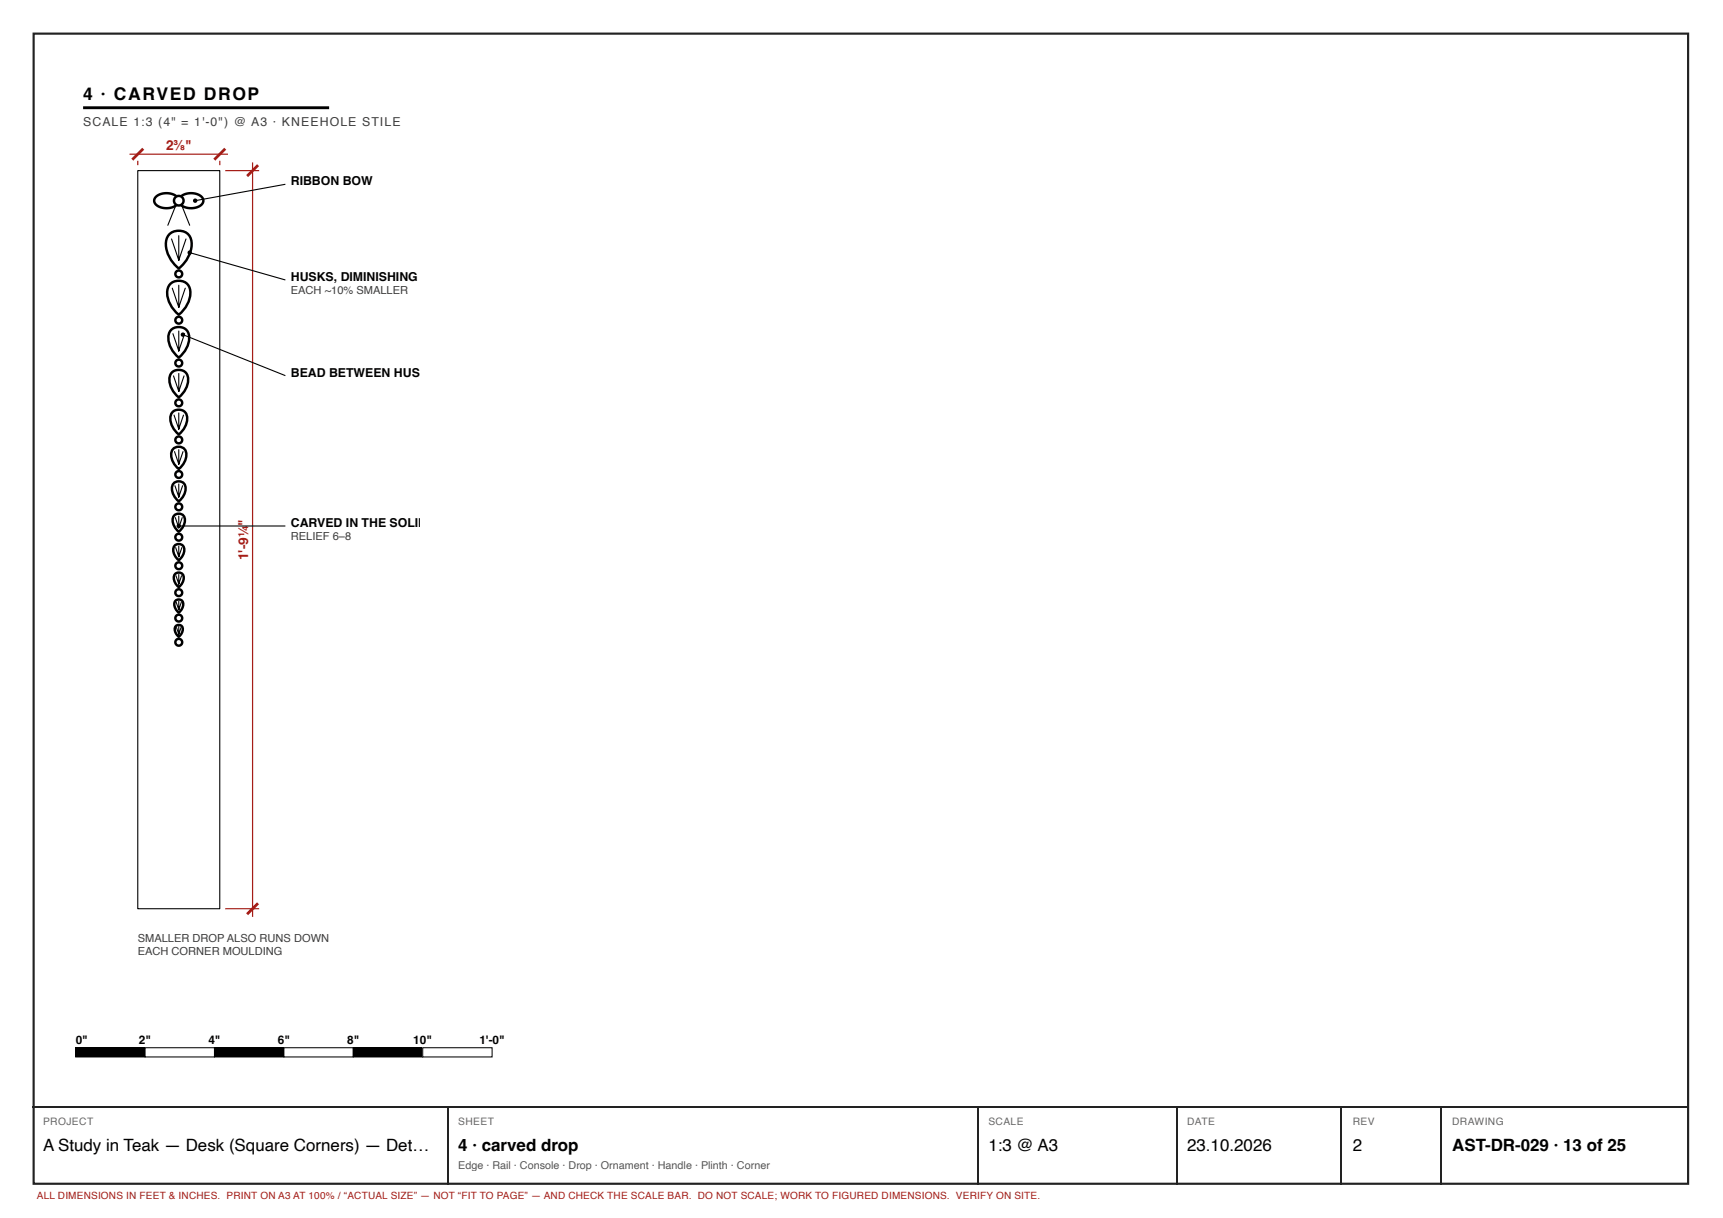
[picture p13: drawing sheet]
<svg xmlns="http://www.w3.org/2000/svg" width="420mm" height="297mm" viewBox="0 0 420 297" stroke-linecap="round" stroke-linejoin="round" font-family="sans-serif">
<defs><g id="words">
<text font-size="4.3" x="20.3" y="24.3">4 · CARVED DROP</text>
<g font-size="4.1">
<text x="10.5" y="280.7">A Study in Teak — Desk (Square Corners) — Det…</text>
<text x="111.8" y="280.7">4 · carved drop</text>
<text x="241" y="280.7">1:3 @ A3</text>
<text x="289.5" y="280.7">23.10.2026</text>
<text x="329.9" y="280.7">2</text>
<text x="354.1" y="280.7">AST-DR-029 · 13 of 25</text>
</g>
<g font-size="3.3" fill="#a51d17">
<text x="40.5" y="36.5">2⅜&quot;</text>
<text x="60.5" y="128.2" transform="rotate(-90 60.5 128.2)">&quot;</text>
<text x="60.5" y="136.6" transform="rotate(-90 60.5 136.6)">1'-9¼</text>
</g>
<text font-size="3" fill="#3d3d3d" x="20.3" y="30.7">SCALE 1:3 (4&quot; = 1'-0&quot;) @ A3 · KNEEHOLE STILE</text>
<g font-size="3">
<text x="70.9" y="45.2">RIBBON BOW</text>
<text x="70.9" y="68.5">HUSKS, DIMINISHING</text>
<text x="70.9" y="91.9">BEAD BETWEEN HUS</text>
<text x="70.9" y="128.5">CARVED IN THE SOLID</text>
</g>
<g font-size="2.9">
<text x="18.5" y="254.5">0&quot;</text>
<text x="33.9" y="254.5">2&quot;</text>
<text x="50.8" y="254.5">4&quot;</text>
<text x="67.7" y="254.5">6&quot;</text>
<text x="84.7" y="254.5">8&quot;</text>
<text x="100.8" y="254.5">10&quot;</text>
<text x="116.9" y="254.5">1'-0&quot;</text>
</g>
<g font-size="2.7" fill="#3d3d3d">
<text x="70.9" y="71.6">EACH ~10% SMALLER</text>
<text x="70.9" y="131.6">RELIEF 6–8</text>
<text x="33.6" y="229.6">SMALLER DROP ALSO RUNS DOWN</text>
<text x="33.6" y="232.9">EACH CORNER MOULDING</text>
</g>
<text font-size="2.6" fill="#555" x="111.8" y="285">Edge · Rail · Console · Drop · Ornament · Handle · Plinth · Corner</text>
<g font-size="2.5" fill="#666">
<text x="10.5" y="274.4">PROJECT</text>
<text x="111.8" y="274.4">SHEET</text>
<text x="241" y="274.4">SCALE</text>
<text x="289.5" y="274.4">DATE</text>
<text x="329.9" y="274.4">REV</text>
<text x="354.1" y="274.4">DRAWING</text>
</g>
<text font-size="2.4" fill="#a51d17" x="9" y="292.4">ALL DIMENSIONS IN FEET &amp; INCHES. PRINT ON A3 AT 100% / “ACTUAL SIZE” — NOT “FIT TO PAGE” — AND CHECK THE SCALE BAR. DO NOT SCALE; WORK TO FIGURED DIMENSIONS. VERIFY ON SITE.</text>
</g></defs>
<path d="M8.2 8.2h403.5v280.5h-403.5z" fill="none" stroke="#222" stroke-width=".53"/>
<path d="M20.3 26.3h60" fill="none" stroke="#000" stroke-width=".7" stroke-linecap="butt"/>
<path d="M33.6 41.6h20v180h-20z" fill="none" stroke="#000" stroke-width=".27"/>
<path d="M38.1 47.9a4 4 0 0 1 5.4 .5 1.9 1.9 0 0 1-1.9 2.3 3.5 3.5 0 0 1-3.9-1.4 1.29 1.29 0 0 1 .4-1.4zM44.1 47.9a4 4 0 0 1 5.4 .5 1.9 1.9 0 0 1-1.9 2.3 3.5 3.5 0 0 1-3.9-1.4 1.29 1.29 0 0 1 .4-1.4z" fill="none" stroke="#000" stroke-width=".6"/>
<circle cx="43.6" cy="48.9" r="1.17" fill="#fff"/>
<g fill="none" stroke="#000" stroke-width=".6">
<path d="M41.2 57.3a3.3 3.3 0 0 1 4.1-.6 3.3 3.3 0 0 1 1.3 3.9 8.4 8.4 0 0 1-3 4.9 7.1 7.1 0 0 1-2.8-7.6zM41.4 69.4a2.94 2.94 0 0 1 3.7-.6 2.94 2.94 0 0 1 1.2 3.6 7.6 7.6 0 0 1-2.7 4.3 6.4 6.4 0 0 1-2.6-6.7zM41.5 80.7a2.62 2.62 0 0 1 3.2-.7 2.62 2.62 0 0 1 1.4 2.9 6.7 6.7 0 0 1-2.5 4.3 5.4 5.4 0 0 1-2.1-6.5zM41.7 91a2.35 2.35 0 0 1 2.9-.6 2.35 2.35 0 0 1 1.3 2.7 6 6 0 0 1-2.3 3.8 4.8 4.8 0 0 1-1.9-5.9zM42.2 100.3a2.16 2.16 0 0 1 2.7 0 2.16 2.16 0 0 1 .7 2.6 5.6 5.6 0 0 1-2 3 4.6 4.6 0 0 1-1.8-5.1zM42.4 109.3a1.94 1.94 0 0 1 2.4 0 1.94 1.94 0 0 1 .6 2.3 5 5 0 0 1-1.8 2.8 4.1 4.1 0 0 1-1.6-4.6zM42.4 117.8a1.72 1.72 0 0 1 2.1-.2 1.72 1.72 0 0 1 .7 1.9 4.5 4.5 0 0 1-1.6 2.8 3.8 3.8 0 0 1-1.5-4zM42.5 125.6a1.63 1.63 0 0 1 2.2 .1 1.63 1.63 0 0 1 .2 2.1l-.7 1.3-.6 .6a3.1 3.1 0 0 1-1.1-4.1zM42.6 133.1a1.43 1.43 0 0 1 1.8-.2 1.43 1.43 0 0 1 .5 1.9l-.7 1.3-.6 .5a2.79 2.79 0 0 1-1-3.5zM42.7 140a1.29 1.29 0 0 1 1.7-.2 1.29 1.29 0 0 1 .3 1.7l-.6 1.2-.5 .5a2.51 2.51 0 0 1-.9-3.2zM42.7 146.6a1.13 1.13 0 0 1 1.4-.3 1.13 1.13 0 0 1 .6 1.4l-.6 1.2-.5 .5a2.44 2.44 0 0 1-.9-2.8zM42.8 152.8a1.02 1.02 0 0 1 1.3-.3 1.02 1.02 0 0 1 .5 1.2l-.5 1.1-.5 .5a2.19 2.19 0 0 1-.8-2.5z"/>
<circle cx="43.6" cy="48.9" r="1.17"/>
<circle cx="43.6" cy="66.8" r=".83"/>
<circle cx="43.6" cy="78.1" r=".83"/>
<circle cx="43.6" cy="88.5" r=".83"/>
<circle cx="43.6" cy="98.2" r=".83"/>
<circle cx="43.6" cy="107.3" r=".83"/>
<circle cx="43.6" cy="115.7" r=".83"/>
<circle cx="43.6" cy="138" r=".83"/>
<circle cx="43.6" cy="123.6" r=".83"/>
<circle cx="43.6" cy="131" r=".83"/>
<circle cx="43.6" cy="150.7" r=".83"/>
<circle cx="43.6" cy="156.6" r=".83"/>
<circle cx="43.6" cy="144.5" r=".83"/>
</g>
<g fill="none" stroke="#000" stroke-width=".27">
<path d="M41.8 58.3l1.8 5.2M42.9 49.9l-2 5M43.6 57.5v6M44.3 49.9l2 5M45.4 58.3l-1.8 5.2M69.6 44.9l-22 4M42 70.3l1.6 4.6M43.6 69.6v5.3M45.2 70.3l-1.6 4.6M46.3 61.6l23.3 6.7M42.2 81.4l1.4 4.2M42.3 91.7l1.3 3.7"/>
<path d="M43.6 80.7v4.9M43.6 91.1v4.3M44.6 81.6l25 10M44.9 91.7l-1.3 3.7M45 81.4l-1.4 4.2M42.4 101.2l1.2 3.4M42.6 110.1l1 3.1M42.7 118.4l.9 2.8M43.6 100.7v3.9M43.6 109.7v3.5M43.6 118v3.2M44.5 118.4l-.9 2.8"/>
<path d="M44.6 110.1l-1 3.1M44.8 101.2l-1.2 3.4M42.8 126.2l.8 2.5M42.8 133.5l.8 2.3M43.6 125.8v2.9M43.6 133.2v2.6M43.6 128.3h26M44.4 133.5l-.8 2.3M44.4 126.2l-.8 2.5M42.9 140.4l.7 2M43 146.9l.6 1.8M43 153l.6 1.7"/>
<path d="M43.6 140.1v2.3M43.6 146.6v2.1M43.6 152.8v1.9M44.2 153l-.6 1.7M44.2 146.9l-.6 1.8M44.3 140.4l-.7 2"/>
</g>
<path d="M31.6 37.6h24M33.6 39.2v1.1M53.6 39.2v1.1M61.6 39.6v184M54.9 41.6h8.3M54.9 221.6h8.3" fill="none" stroke="#a51d17" stroke-width=".29"/>
<path d="M34.9 36.3l-2.6 2.6M54.9 36.3l-2.6 2.6M62.9 40.3l-2.6 2.6M62.9 220.3l-2.6 2.6" fill="none" stroke="#a51d17" stroke-width=".68" stroke-linecap="butt"/>
<g fill="#000">
<path d="M18.5 255.5h16.9v2.2h-16.9z"/>
<circle cx="47.6" cy="48.9" r=".53"/>
<circle cx="46.3" cy="61.6" r=".53"/>
<circle cx="44.6" cy="81.6" r=".53"/>
<circle cx="43.6" cy="128.3" r=".53"/>
</g>
<path d="M18.5 255.5h16.9v2.2h-16.9z" fill="none" stroke="#000" stroke-width=".25"/>
<path d="M35.4 255.5h16.9v2.2h-16.9z" fill="#fff"/>
<path d="M35.4 255.5h16.9v2.2h-16.9zM52.3 255.5h16.9v2.2h-16.9z" fill="none" stroke="#000" stroke-width=".25"/>
<path d="M52.3 255.5h16.9v2.2h-16.9z" fill="#000"/>
<path d="M69.2 255.5h17v2.2h-17z" fill="#fff"/>
<path d="M69.2 255.5h17v2.2h-17zM86.2 255.5h16.9v2.2h-16.9z" fill="none" stroke="#000" stroke-width=".25"/>
<path d="M86.2 255.5h16.9v2.2h-16.9z" fill="#000"/>
<path d="M103.1 255.5h16.9v2.2h-16.9z" fill="#fff"/>
<path d="M103.1 255.5h16.9v2.2h-16.9z" fill="none" stroke="#000" stroke-width=".25"/>
<path d="M7.9 270h404.1M109.1 270.1v18.8M238.5 270.1v18.8M286.9 270.1v18.8M327.2 270.1v18.8M351.5 270.1v18.8" fill="none" stroke="#222" stroke-width=".26"/>
<use href="#words"/>
</svg>
